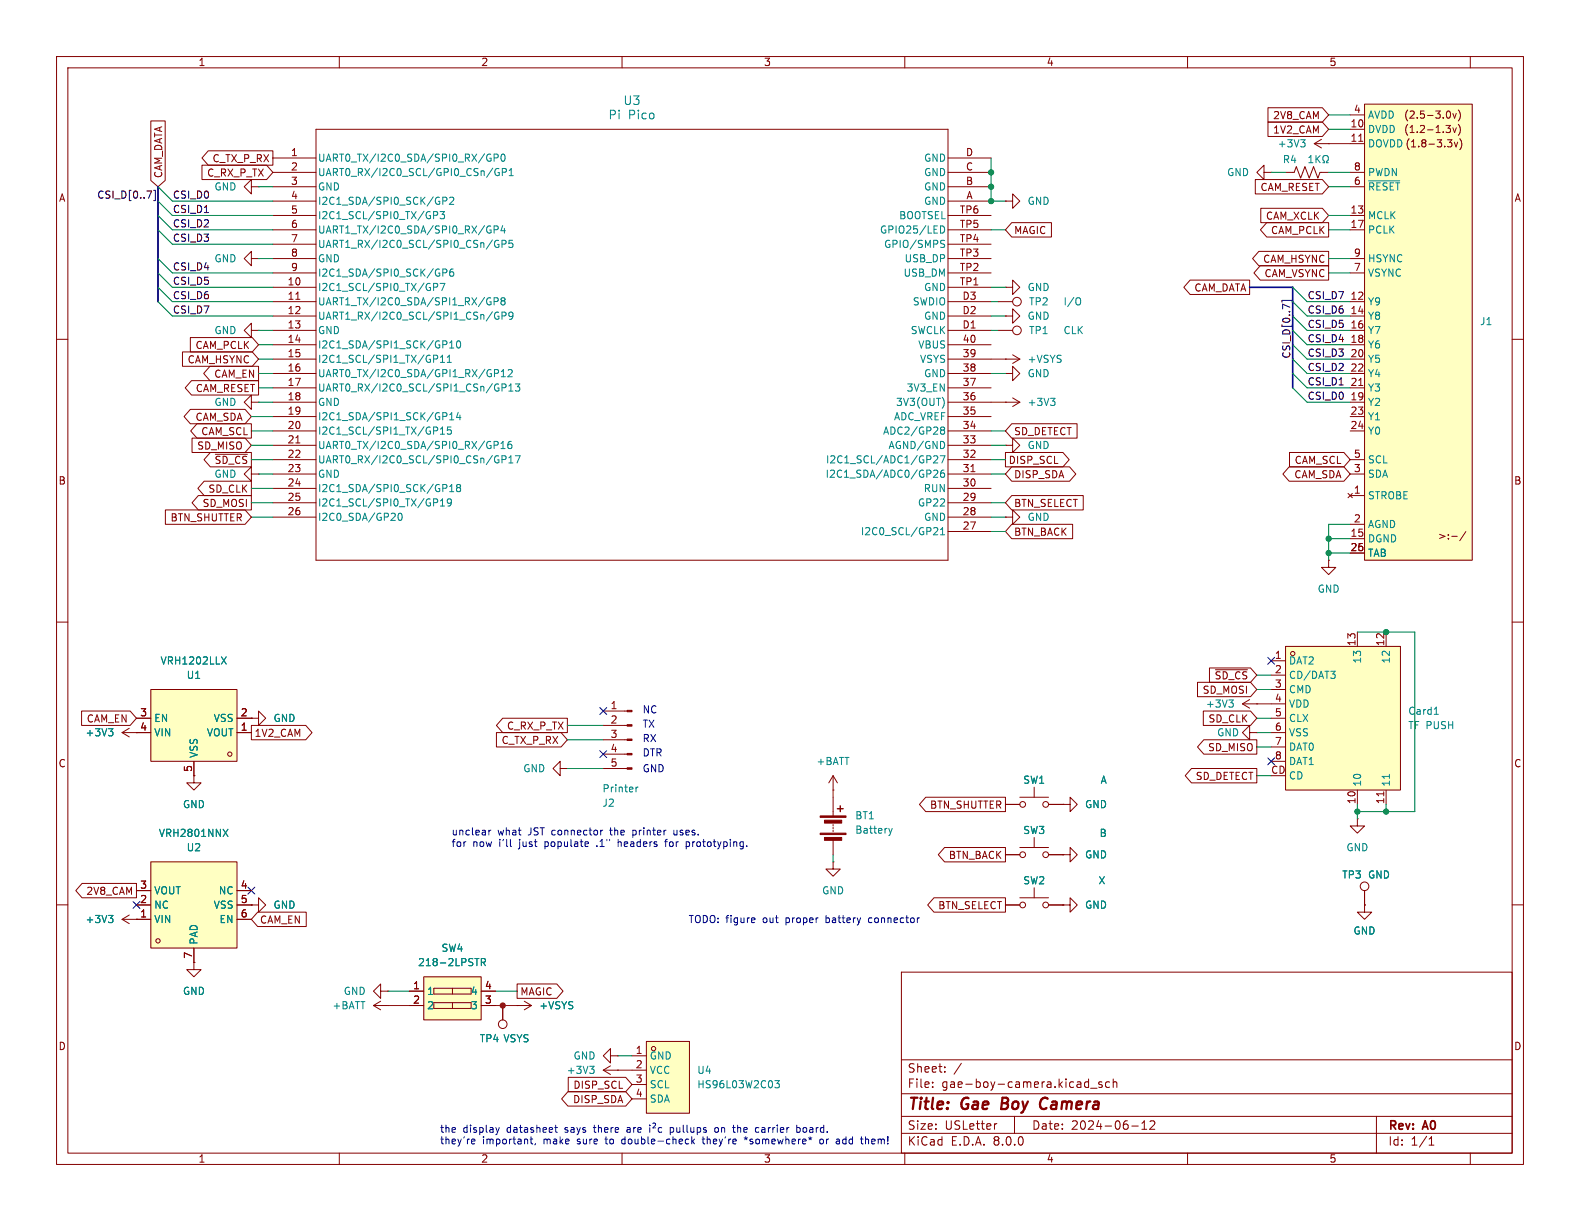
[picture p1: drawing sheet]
<svg xmlns="http://www.w3.org/2000/svg" width="279mm" height="216mm" viewBox="0 0 279 216" stroke-linecap="round" stroke-linejoin="round" font-family="sans-serif">
<defs><g id="words">
<g font-size="2.8" fill="#840000">
<text x="160.4" y="196.8">Title:</text>
<text x="170.1" y="196.8">Gae</text>
<text x="177.9" y="196.8">Boy</text>
<text x="185.6" y="196.8">Camera</text>
</g>
<g font-size="2.1" fill="#008484">
<text x="107.5" y="21.3">Pi</text>
<text x="110.2" y="18.8">U3</text>
<text x="111.1" y="21.3">Pico</text>
</g>
<g font-size="2.1" fill="#840000">
<text x="160.4" y="189.9">Sheet:</text>
<text x="160.4" y="192.6">File:</text>
<text x="166.5" y="192.6">gae-boy-camera.kicad_sch</text>
<text x="160.4" y="202.8">KiCad</text>
<text x="160.4" y="200">Size:</text>
<text x="167.1" y="200">USLetter</text>
<text x="168.1" y="202.8">E.D.A.</text>
<text x="175.7" y="202.8">8.0.0</text>
<text x="182.4" y="200">Date:</text>
<text x="189.4" y="200">2024-06-12</text>
<text x="245.4" y="200.2">Rev:</text>
<text x="245.4" y="202.8">Id:</text>
<text x="249.5" y="202.8">1/1</text>
<text x="251.8" y="200.2">A0</text>
</g>
<g font-size="1.8" fill="#840000">
<text x="35" y="11.9">1</text>
<text x="85" y="11.9">2</text>
<text x="135" y="11.9">3</text>
<text x="185" y="11.9">4</text>
<text x="235" y="11.9">5</text>
<text x="225" y="23.8">1V2_CAM</text>
<text x="225" y="21.3">2V8_CAM</text>
<text x="238.7" y="22.6">10</text>
<text x="239.3" y="20.1">4</text>
<text x="248.2" y="23.7">(1.2-1.3v)</text>
<text x="248.2" y="21.2">(2.5-3.0v)</text>
<text x="37.5" y="28.9">C_TX_P_RX</text>
<text x="51.4" y="27.7">1</text>
<text x="170.7" y="27.7">D</text>
<text x="238.7" y="25.1">11</text>
<text x="10.3" y="35.9">A</text>
<text x="28.9" y="31.6" transform="rotate(-90 28.9 31.6)">CAM_DATA</text>
<text x="36.5" y="31.4">C_RX_P_TX</text>
<text x="51.4" y="30.2">2</text>
<text x="51.4" y="32.8">3</text>
<text x="51.4" y="35.3">4</text>
<text x="170.7" y="32.8">B</text>
<text x="170.7" y="30.2">C</text>
<text x="170.8" y="35.3">A</text>
<text x="222.8" y="34">CAM_RESET</text>
<text x="239.3" y="32.8">6</text>
<text x="239.3" y="30.2">8</text>
<text x="267.7" y="35.9">A</text>
<text x="51.4" y="37.8">5</text>
<text x="51.4" y="40.4">6</text>
<text x="169.6" y="40.4">TP5</text>
<text x="169.6" y="37.8">TP6</text>
<text x="179.2" y="41.6">MAGIC</text>
<text x="223.8" y="39.1">CAM_XCLK</text>
<text x="224.7" y="41.6">CAM_PCLK</text>
<text x="238.7" y="37.8">13</text>
<text x="238.7" y="40.4">17</text>
<text x="51.4" y="42.9">7</text>
<text x="51.4" y="45.5">8</text>
<text x="169.6" y="45.5">TP3</text>
<text x="169.6" y="42.9">TP4</text>
<text x="223.3" y="46.7">CAM_HSYNC</text>
<text x="239.3" y="45.5">9</text>
<text x="50.8" y="50.5">10</text>
<text x="50.8" y="53.1">11</text>
<text x="51.4" y="48">9</text>
<text x="169.6" y="50.5">TP1</text>
<text x="169.6" y="48">TP2</text>
<text x="170.1" y="53.1">D3</text>
<text x="211.1" y="51.8">CAM_DATA</text>
<text x="223.5" y="49.2">CAM_VSYNC</text>
<text x="238.7" y="53.1">12</text>
<text x="239.3" y="48">7</text>
<text x="50.8" y="55.6">12</text>
<text x="50.8" y="58.2">13</text>
<text x="170.1" y="58.2">D1</text>
<text x="170.1" y="55.6">D2</text>
<text x="238.7" y="55.6">14</text>
<text x="238.7" y="58.2">16</text>
<text x="33.1" y="64.5">CAM_HSYNC</text>
<text x="34.5" y="61.9">CAM_PCLK</text>
<text x="50.8" y="60.7">14</text>
<text x="50.8" y="63.2">15</text>
<text x="50.8" y="65.8">16</text>
<text x="170.1" y="65.8">38</text>
<text x="170.1" y="63.2">39</text>
<text x="170.1" y="60.7">40</text>
<text x="238.7" y="60.7">18</text>
<text x="238.7" y="63.2">20</text>
<text x="238.7" y="65.8">22</text>
<text x="34.5" y="69.5">CAM_RESET</text>
<text x="37.8" y="67">CAM_EN</text>
<text x="50.8" y="68.3">17</text>
<text x="50.8" y="70.9">18</text>
<text x="170.1" y="70.9">36</text>
<text x="170.1" y="68.3">37</text>
<text x="238.7" y="70.9">19</text>
<text x="238.7" y="68.3">21</text>
<text x="34.5" y="74.6">CAM_SDA</text>
<text x="35.5" y="77.2">CAM_SCL</text>
<text x="50.8" y="73.4">19</text>
<text x="50.8" y="75.9">20</text>
<text x="170.1" y="75.9">34</text>
<text x="170.1" y="73.4">35</text>
<text x="179.2" y="77.2">SD_DETECT</text>
<text x="238.7" y="73.4">23</text>
<text x="238.7" y="75.9">24</text>
<text x="34.8" y="79.7">SD_MISO</text>
<text x="37.8" y="82.2">~{SD_CS}</text>
<text x="50.8" y="78.5">21</text>
<text x="50.8" y="81">22</text>
<text x="50.8" y="83.6">23</text>
<text x="170.1" y="83.6">31</text>
<text x="170.1" y="81">32</text>
<text x="170.1" y="78.5">33</text>
<text x="178.3" y="82.2">DISP_SCL</text>
<text x="228.8" y="82.2">CAM_SCL</text>
<text x="239.3" y="83.6">3</text>
<text x="239.3" y="81">5</text>
<text x="10.3" y="85.9">B</text>
<text x="35.7" y="89.9">SD_MOSI</text>
<text x="36.8" y="87.3">SD_CLK</text>
<text x="50.8" y="86.1">24</text>
<text x="50.8" y="88.6">25</text>
<text x="170.1" y="88.6">29</text>
<text x="170.1" y="86.1">30</text>
<text x="179.2" y="84.8">DISP_SDA</text>
<text x="179.2" y="89.9">BTN_SELECT</text>
<text x="228.8" y="84.8">CAM_SDA</text>
<text x="239.3" y="87.4">1</text>
<text x="267.7" y="85.9">B</text>
<text x="30.1" y="92.4">BTN_SHUTTER</text>
<text x="50.8" y="91.2">26</text>
<text x="170.1" y="93.7">27</text>
<text x="170.1" y="91.2">28</text>
<text x="179.2" y="94.9">BTN_BACK</text>
<text x="238.7" y="95">15</text>
<text x="239.3" y="92.5">2</text>
<text x="254.1" y="95.6">&gt;:-/</text>
<text x="238.7" y="97.5">25</text>
<text x="239.7" y="97.5">6</text>
<text x="225.4" y="116.6">1</text>
<text x="225.4" y="119.1">2</text>
<text x="239.8" y="114.3" transform="rotate(-90 239.8 114.3)">13</text>
<text x="244.9" y="114.3" transform="rotate(-90 244.9 114.3)">12</text>
<text x="107.9" y="125.5">1</text>
<text x="212.6" y="122.9">SD_MOSI</text>
<text x="214.7" y="120.3">~{SD_CS}</text>
<text x="225.4" y="121.7">3</text>
<text x="225.4" y="124.2">4</text>
<text x="15.2" y="128">CAM_EN</text>
<text x="24.7" y="126.7">3</text>
<text x="24.7" y="129.3">4</text>
<text x="42.5" y="129.3">1</text>
<text x="42.5" y="126.7">2</text>
<text x="44.9" y="130.5">1V2_CAM</text>
<text x="88.6" y="131.8">C_TX_P_RX</text>
<text x="89.6" y="129.2">C_RX_P_TX</text>
<text x="107.9" y="128">2</text>
<text x="107.9" y="130.6">3</text>
<text x="213.6" y="128">SD_CLK</text>
<text x="225.4" y="126.7">5</text>
<text x="225.4" y="129.3">6</text>
<text x="225.4" y="131.8">7</text>
<text x="10.3" y="135.9">C</text>
<text x="34" y="136.6" transform="rotate(-90 34 136.6)">5</text>
<text x="107.9" y="133.1">4</text>
<text x="107.9" y="135.6">5</text>
<text x="213.5" y="133">SD_MISO</text>
<text x="224.7" y="136.9">CD</text>
<text x="225.4" y="134.4">8</text>
<text x="267.7" y="135.9">C</text>
<text x="164.4" y="143.2">BTN_SHUTTER</text>
<text x="211.4" y="138.1">SD_DETECT</text>
<text x="239.8" y="142.3" transform="rotate(-90 239.8 142.3)">10</text>
<text x="244.9" y="142.3" transform="rotate(-90 244.9 142.3)">11</text>
<text x="167.7" y="152.1">BTN_BACK</text>
<text x="15.2" y="158.4">2V8_CAM</text>
<text x="24.7" y="159.8">2</text>
<text x="24.7" y="157.2">3</text>
<text x="42.5" y="157.2">4</text>
<text x="42.5" y="159.8">5</text>
<text x="165.8" y="161">BTN_SELECT</text>
<text x="24.7" y="162.3">1</text>
<text x="42.5" y="162.3">6</text>
<text x="45.9" y="163.5">CAM_EN</text>
<text x="34" y="169.6" transform="rotate(-90 34 169.6)">7</text>
<text x="73" y="175">1</text>
<text x="73" y="177.5">2</text>
<text x="85.7" y="177.5">3</text>
<text x="85.7" y="175">4</text>
<text x="91.9" y="176.2">MAGIC</text>
<text x="10.3" y="185.9">D</text>
<text x="267.7" y="185.9">D</text>
<text x="112.3" y="186.4">1</text>
<text x="112.3" y="189">2</text>
<text x="112.3" y="191.5">3</text>
<text x="101.2" y="195.3">DISP_SDA</text>
<text x="101.3" y="192.7">DISP_SCL</text>
<text x="112.3" y="194.1">4</text>
<text x="35" y="205.8">1</text>
<text x="85" y="205.8">2</text>
<text x="135" y="205.8">3</text>
<text x="185" y="205.8">4</text>
<text x="235" y="205.8">5</text>
</g>
<g font-size="1.8" fill="#008484">
<text x="241.8" y="23.7">DVDD</text>
<text x="241.8" y="21.2">AVDD</text>
<text x="56.1" y="28.8">UART0_TX/I2C0_SDA/SPI0_RX/GP0</text>
<text x="163.3" y="28.8">GND</text>
<text x="225.8" y="26.3">+3V3</text>
<text x="226.8" y="29.1">R4</text>
<text x="241.8" y="26.3">DOVDD(1.8-3.3v)</text>
<text x="37.8" y="33.9">GND</text>
<text x="56.1" y="31.3">UART0_RX/I2C0_SCL/GPI0_CSn/GP1</text>
<text x="56.1" y="33.9">GND</text>
<text x="163.3" y="33.9">GND</text>
<text x="163.3" y="31.3">GND</text>
<text x="216.9" y="31.3">GND</text>
<text x="241.8" y="33.9">~{RESET}</text>
<text x="241.8" y="31.3">PWDN</text>
<text x="56.1" y="36.4">I2C1_SDA/SPI0_SCK/GP2</text>
<text x="56.1" y="39">I2C1_SCL/SPI0_TX/GP3</text>
<text x="56.1" y="41.5">UART1_TX/I2C0_SDA/SPI0_RX/GP4</text>
<text x="155.5" y="41.5">GPIO25/LED</text>
<text x="158.9" y="39">BOOTSEL</text>
<text x="163.3" y="36.4">GND</text>
<text x="181.6" y="36.4">GND</text>
<text x="241.8" y="39">MCLK</text>
<text x="241.8" y="41.5">PCLK</text>
<text x="37.8" y="46.6">GND</text>
<text x="56.1" y="44">UART1_RX/I2C0_SCL/SPI0_CSn/GP5</text>
<text x="56.1" y="46.6">GND</text>
<text x="156.2" y="44">GPIO/SMPS</text>
<text x="159.9" y="46.6">USB_DP</text>
<text x="241.8" y="46.6">HSYNC</text>
<text x="56.1" y="51.7">I2C1_SCL/SPI0_TX/GP7</text>
<text x="56.1" y="49.1">I2C1_SDA/SPI0_SCK/GP6</text>
<text x="159.7" y="49.1">USB_DM</text>
<text x="163.3" y="51.7">GND</text>
<text x="181.6" y="51.7">GND</text>
<text x="241.8" y="49.1">VSYNC</text>
<text x="37.8" y="59.3">GND</text>
<text x="56.1" y="54.2">UART1_TX/I2C0_SDA/SPI1_RX/GP8</text>
<text x="56.1" y="56.7">UART1_RX/I2C0_SCL/SPI1_CSn/GP9</text>
<text x="56.1" y="59.3">GND</text>
<text x="161" y="59.3">SWCLK</text>
<text x="161.3" y="54.2">SWDIO</text>
<text x="163.3" y="56.7">GND</text>
<text x="181.6" y="56.7">GND</text>
<text x="181.9" y="59.3">TP1</text>
<text x="181.9" y="54.2">TP2</text>
<text x="188" y="59.3">CLK</text>
<text x="188" y="54.2">I/O</text>
<text x="241.8" y="54.2">Y9</text>
<text x="241.8" y="56.7">Y8</text>
<text x="241.8" y="59.3">Y7</text>
<text x="261.6" y="57.7">J1</text>
<text x="56.1" y="61.8">I2C1_SDA/SPI1_SCK/GP10</text>
<text x="56.1" y="64.4">I2C1_SCL/SPI1_TX/GP11</text>
<text x="162.3" y="61.8">VBUS</text>
<text x="162.6" y="64.4">VSYS</text>
<text x="181.6" y="64.4">+VSYS</text>
<text x="241.8" y="61.8">Y6</text>
<text x="241.8" y="64.4">Y5</text>
<text x="37.8" y="72">GND</text>
<text x="56.1" y="66.9">UART0_TX/I2C0_SDA/GPI1_RX/GP12</text>
<text x="56.1" y="69.4">UART0_RX/I2C0_SCL/SPI1_CSn/GP13</text>
<text x="56.1" y="72">GND</text>
<text x="158.4" y="72">3V3(OUT)</text>
<text x="160.2" y="69.4">3V3_EN</text>
<text x="163.3" y="66.9">GND</text>
<text x="181.6" y="66.9">GND</text>
<text x="181.6" y="72">+3V3</text>
<text x="241.8" y="72">Y2</text>
<text x="241.8" y="69.4">Y3</text>
<text x="241.8" y="66.9">Y4</text>
<text x="56.1" y="74.5">I2C1_SDA/SPI1_SCK/GP14</text>
<text x="56.1" y="77.1">I2C1_SCL/SPI1_TX/GP15</text>
<text x="156.1" y="77.1">ADC2/GP28</text>
<text x="158" y="74.5">ADC_VREF</text>
<text x="241.8" y="74.5">Y1</text>
<text x="241.8" y="77.1">Y0</text>
<text x="56.1" y="79.6">UART0_TX/I2C0_SDA/SPI0_RX/GP16</text>
<text x="56.1" y="82.1">UART0_RX/I2C0_SCL/SPI0_CSn/GP17</text>
<text x="146" y="82.1">I2C1_SCL/ADC1/GP27</text>
<text x="157" y="79.6">AGND/GND</text>
<text x="181.6" y="79.6">GND</text>
<text x="241.8" y="82.1">SCL</text>
<text x="37.8" y="84.7">GND</text>
<text x="56.1" y="84.7">GND</text>
<text x="56.1" y="87.2">I2C1_SDA/SPI0_SCK/GP18</text>
<text x="56.1" y="89.8">I2C1_SCL/SPI0_TX/GP19</text>
<text x="145.9" y="84.7">I2C1_SDA/ADC0/GP26</text>
<text x="162.2" y="89.8">GP22</text>
<text x="163.3" y="87.2">RUN</text>
<text x="241.8" y="88.5">STROBE</text>
<text x="241.8" y="84.7">SDA</text>
<text x="56.1" y="92.3">I2C0_SDA/GP20</text>
<text x="152.1" y="94.8">I2C0_SCL/GP21</text>
<text x="163.3" y="92.3">GND</text>
<text x="181.6" y="92.3">GND</text>
<text x="241.8" y="93.6">AGND</text>
<text x="241.8" y="96.1">DGND</text>
<text x="241.8" y="98.7">TAB</text>
<text x="232.9" y="105">GND</text>
<text x="28.3" y="117.7">VRH1202LLX</text>
<text x="227.8" y="117.7">DAT2</text>
<text x="240.9" y="117.4" transform="rotate(-90 240.9 117.4)">13</text>
<text x="246" y="117.4" transform="rotate(-90 246 117.4)">12</text>
<text x="32.9" y="120.2">U1</text>
<text x="213.1" y="125.3">+3V3</text>
<text x="227.8" y="120.2">CD/DAT3</text>
<text x="227.8" y="122.8">CMD</text>
<text x="227.8" y="125.3">VDD</text>
<text x="15" y="130.4">+3V3</text>
<text x="27.2" y="127.9">EN</text>
<text x="27.2" y="130.4">VIN</text>
<text x="36.5" y="130.4">VOUT</text>
<text x="37.7" y="127.9">VSS</text>
<text x="48.3" y="127.9">GND</text>
<text x="215.1" y="130.4">GND</text>
<text x="227.8" y="127.9">CLX</text>
<text x="227.8" y="130.4">VSS</text>
<text x="248.9" y="126.6">Card1</text>
<text x="248.9" y="129.1">TF PUSH</text>
<text x="35.2" y="134.1" transform="rotate(-90 35.2 134.1)">VSS</text>
<text x="92.4" y="136.8">GND</text>
<text x="144.3" y="135.5">+BATT</text>
<text x="227.8" y="132.9">DAT0</text>
<text x="227.8" y="135.5">DAT1</text>
<text x="32.3" y="143.1">GND</text>
<text x="106.4" y="142.8">J2</text>
<text x="106.4" y="140.3">Printer</text>
<text x="180.8" y="138.8">SW1</text>
<text x="191.8" y="143.1">GND</text>
<text x="194.5" y="138.8">A</text>
<text x="227.8" y="138">CD</text>
<text x="240.9" y="139.2" transform="rotate(-90 240.9 139.2)">10</text>
<text x="246" y="139.2" transform="rotate(-90 246 139.2)">11</text>
<text x="28" y="148.2">VRH2801NNX</text>
<text x="151.1" y="145.1">BT1</text>
<text x="151.1" y="147.6">Battery</text>
<text x="180.8" y="147.7">SW3</text>
<text x="194.4" y="148.2">B</text>
<text x="32.9" y="150.7">U2</text>
<text x="191.8" y="152">GND</text>
<text x="237.2" y="155.5">TP3</text>
<text x="238" y="150.7">GND</text>
<text x="241.8" y="155.5">GND</text>
<text x="27.2" y="160.9">NC</text>
<text x="27.2" y="158.3">VOUT</text>
<text x="37.7" y="160.9">VSS</text>
<text x="38.6" y="158.3">NC</text>
<text x="48.3" y="160.9">GND</text>
<text x="145.3" y="158.3">GND</text>
<text x="180.8" y="156.6">SW2</text>
<text x="191.8" y="160.9">GND</text>
<text x="194.2" y="156.6">X</text>
<text x="15" y="163.4">+3V3</text>
<text x="27.2" y="163.4">VIN</text>
<text x="35.2" y="167.1" transform="rotate(-90 35.2 167.1)">PAD</text>
<text x="38.7" y="163.4">EN</text>
<text x="239.2" y="165.5">GND</text>
<text x="73.8" y="171">218-2LPSTR</text>
<text x="78" y="168.5">SW4</text>
<text x="32.3" y="176.1">GND</text>
<text x="58.7" y="178.7">+BATT</text>
<text x="60.7" y="176.1">GND</text>
<text x="75.4" y="176.1">1</text>
<text x="75.4" y="178.7">2</text>
<text x="83.2" y="178.7">3</text>
<text x="83.2" y="176.1">4</text>
<text x="95.3" y="178.7">+VSYS</text>
<text x="84.7" y="184.5">TP4 VSYS</text>
<text x="100.1" y="190.1">+3V3</text>
<text x="101.3" y="187.6">GND</text>
<text x="114.8" y="187.6">GND</text>
<text x="114.8" y="190.1">VCC</text>
<text x="123.2" y="190.1">U4</text>
<text x="114.8" y="192.6">SCL</text>
<text x="114.8" y="195.2">SDA</text>
<text x="123.2" y="192.6">HS96L03W2C03</text>
</g>
<g font-size="1.8">
<text x="17.1" y="35.2">CSI_D[0..7]</text>
<text x="30.5" y="35.2">CSI_D0</text>
<text x="30.5" y="40.3">CSI_D2</text>
<text x="30.5" y="37.8">CSI_D1</text>
<text x="30.5" y="47.9">CSI_D4</text>
<text x="30.5" y="42.8">CSI_D3</text>
<text x="30.5" y="50.5">CSI_D5</text>
<text x="30.5" y="53">CSI_D6</text>
<text x="231.1" y="53">CSI_D7</text>
<text x="30.5" y="55.5">CSI_D7</text>
<text x="231.1" y="58.1">CSI_D5</text>
<text x="231.1" y="55.5">CSI_D6</text>
<text x="231.1" y="60.6">CSI_D4</text>
<text x="231.1" y="65.7">CSI_D2</text>
<text x="231.1" y="63.2">CSI_D3</text>
<text x="231.1" y="68.2">CSI_D1</text>
<text x="231.1" y="70.8">CSI_D0</text>
</g>
<text font-size="1.8" fill="#000084" x="228.3" y="63.5" transform="rotate(-90 228.3 63.5)">CSI_D[0..7]</text>
<g font-size="1.8" fill="#0000c2">
<text x="113.5" y="131.4">RX</text>
<text x="113.5" y="126.3">NC</text>
<text x="113.5" y="128.9">TX</text>
<text x="113.5" y="136.8">GND</text>
<text x="113.5" y="134">DTR</text>
<text x="79.8" y="147.9">unclear</text>
<text x="79.8" y="150">for</text>
<text x="83.6" y="150">now</text>
<text x="88" y="147.9">what</text>
<text x="88.4" y="150">i'll</text>
<text x="92.1" y="150">just</text>
<text x="93.5" y="147.9">JST connector</text>
<text x="96.8" y="150">populate</text>
<text x="106.2" y="150">.1&quot;</text>
<text x="108.4" y="147.9">the</text>
<text x="110.1" y="150">headers</text>
<text x="112.5" y="147.9">printer</text>
<text x="118.7" y="150">for</text>
<text x="120" y="147.9">uses.</text>
<text x="122.6" y="150">prototyping.</text>
<text x="121.7" y="163.4">TODO: figure</text>
<text x="135" y="163.4">out</text>
<text x="139.2" y="163.4">proper</text>
<text x="146.5" y="163.4">battery</text>
<text x="154.3" y="163.4">connector</text>
<text x="77.7" y="200.5">the</text>
<text x="77.7" y="202.5">they're</text>
<text x="81.9" y="200.5">display</text>
<text x="85.3" y="202.5">important,</text>
<text x="89.7" y="200.5">datasheet</text>
<text x="96.2" y="202.5">make</text>
<text x="100.2" y="200.5">says</text>
<text x="102.3" y="202.5">sure</text>
<text x="105.5" y="200.5">there</text>
<text x="107.6" y="202.5">to</text>
<text x="110.6" y="202.5">double-check</text>
<text x="111.5" y="200.5">are</text>
<text x="119.5" y="200.5">pullups</text>
<text x="125.1" y="202.5">they're</text>
<text x="127.7" y="200.5">on</text>
<text x="131.1" y="200.5">the</text>
<text x="132.7" y="202.5">*somewhere*</text>
<text x="135.3" y="200.5">carrier</text>
<text x="142.7" y="200.5">board.</text>
<text x="146.2" y="202.5">or</text>
<text x="149.3" y="202.5">add</text>
<text x="154" y="202.5">them!</text>
</g>
</g></defs>
<g fill="none" stroke="#840000" stroke-width=".18">
<path d="M10 10h259.4v195.9h-259.4zM12 12h255.4v191.9h-255.4zM60 10v2M110 10v2M160 10v2M210 10v2M260 10v2M44.4 33v-1.2l-1.2 1.2 1.2 1.3v-1.3h1.3M45.7 33h.1M10 60h2M44.4 45.7v-1.2l-1.2 1.2 1.2 1.3v-1.3h1.3M45.7 45.7h.1"/>
<path d="M267.4 60h2M10 110h2M267.4 110h2M10 160h2M267.4 160h2M159.4 171.9h108v32h-108zM159.4 197.4h108M159.4 193.4h108M159.4 187.4h108M164.9 192.1v.2M164.9 191.4v.1M167.1 189.4v.2"/>
<path d="M167.1 188.7v.1M170 188l-1.3 1.9M176.3 198.7l-.3 .1M179.4 197.4v3M192.1 191.3l.4 .1M192.5 190.8v1.5M192.5 192.2l-.4 .1M192.9 192.4h1.1M194.9 191.4l-.4-.1-.2 .2 .1 .2 .5 .2v.3h-.6M196.2 191.4l-.4-.1-.3 .3v.4l.1 .2h.6M196.9 191.4l.2-.1 .3 .1 .1 .9M196.9 190.8v1.5"/>
<path d="M200.1 199.1h1.2M201.9 199.7h.9M201.9 198.6l.5-.4v1.5M203.4 198.3l.5-.1 .2 .1 .1 .3-.9 1.1h.9M243.4 197.4v6.5M60 203.9v2M110 203.9v2M159.4 200.4h108M160 203.9v2M210 203.9v2M252.7 202.5h.9M252.7 201.4l.4-.4v1.5"/>
<path d="M260 203.9v2"/>
</g>
<path d="M177.3 194.1l-.3 2h.8M184.2 196l.3 .1 .4-.1M184.9 194.1l-.5 .1-.2 .2" fill="none" stroke="#840000" stroke-width=".4"/>
<path d="M241.3 18.4h19v80.7h-19z" fill="#ffffc2"/>
<g fill="none" stroke="#840000" stroke-width=".18">
<path d="M241.3 18.4h19v80.7h-19zM256.2 19.6a.79 .79 0 0 1 0 1.3M257.9 19.4a1.46 1.46 0 0 1 0 2M238.8 22.9h2.5M238.8 25.4h2.5M238.8 38.1h2.5M238.8 20.3h2.5M238.8 33h2.5M238.8 30.5h2.5M240.3 25h.7M255.7 22.2h.8l-.4 .5 .3 .1 .1 .4-.2 .2h-.4M256 24.7h.7l-.4 .5 .4 .1v.4l-.2 .3h-.4"/>
<path d="M256.9 22.6l.3 .8 .3-.8M256.9 20.1l.3 .8 .3-.8M257.2 25.1l.3 .9 .3-.9M257.9 22a1.46 1.46 0 0 1 0 1.9M258.1 24.5a1.46 1.46 0 0 1 0 2M238.8 53.3h2.5M238.8 55.9h2.5M238.8 58.4h2.5M238.8 40.6h2.5M238.8 48.3h2.5M238.8 45.7h2.5M238.8 61h2.5"/>
<path d="M238.8 71.1h2.5M238.8 63.5h2.5M238.8 68.6h2.5M238.8 66h2.5M238.8 73.7h2.5M238.8 76.2h2.5M240.3 68.2h.7M238.4 87.2l.7 .8M238.8 87.6h2.5M238.8 95.3h2.5M238.8 92.7h2.5M238.8 97.8h2.5"/>
<path d="M238.8 83.8h2.5M238.8 81.3h2.5M239.1 87.2l-.7 .8M256.7 94.8h1M259.2 94l-1.1 1.6M21.6 129.5h2.5M21.6 129.5l1.3 .8M22.9 128.8l-1.3 .7"/>
</g>
<path d="M242 32h5.5M19.2 128.8h.8l-.5 .5M19.7 129.3l.3 .3v.3l-.3 .2" fill="none" stroke="#008484" stroke-width=".18"/>
<path d="M26.7 121.9h15.2v12.7h-15.2z" fill="#ffffc2"/>
<g fill="none" stroke="#840000" stroke-width=".18">
<path d="M24.1 129.5h2.6M24.1 127h2.6M26.7 121.9h15.2v12.7h-15.2zM34.3 137.2v1.2h-1.3l1.3 1.3 1.3-1.3h-1.3M34.3 137.2h.1M34.3 134.6v2.6M41.9 129.5h2.5M41.9 127h2.5M44.4 127h1.3v1.3l1.3-1.3-1.3-1.3v1.3M44.4 127h.1"/>
<circle cx="40.6" cy="133.4" r=".38"/>
</g>
<path d="M39.2 116.1l.8 1.3M40 116.1l-.8 1.3" fill="none" stroke="#008484" stroke-width=".18"/>
<path d="M26.7 152.4h15.2v15.2h-15.2z" fill="#ffffc2"/>
<g fill="none" stroke="#840000" stroke-width=".18">
<path d="M48.3 30.5h7.6M48.3 27.9h7.6M48.3 33h7.6M48.3 35.6h7.6M48.3 38.1h7.6M55.9 22.9h111.7v76.2h-111.7zM167.6 30.5h7.7M167.6 27.9h7.7M167.6 33h7.7M167.6 35.6h7.7M167.6 38.1h7.7M227.3 30.5h1.6l.3-1 .8 2 .8-2 .7 2 .8-2 .7 2 .4-1h1.5"/>
<path d="M232.4 25.4l1.3 .8M232.4 25.4h2.5M233.7 24.6l-1.3 .8M234.9 25.4h.1M44.4 58.4v-1.2l-1.2 1.2 1.2 1.3v-1.3h1.3M45.7 58.4h.1M48.3 50.8h7.6M48.3 53.3h7.6M48.3 55.9h7.6M48.3 58.4h7.6M48.3 40.6h7.6M48.3 43.2h7.6"/>
<path d="M48.3 45.7h7.6M48.3 48.3h7.6M52.3 52.9h.7M167.6 50.8h7.7M167.6 53.3h7.7M167.6 55.9h7.7M167.6 58.4h7.7M167.6 40.6h7.7M167.6 43.2h7.7M167.6 45.7h7.7M167.6 48.3h7.7M44.4 71.1v-1.2l-1.2 1.2 1.2 1.3v-1.3h1.3"/>
<path d="M45.7 71.1h.1M48.3 61h7.6M48.3 63.5h7.6M48.3 66h7.6M48.3 68.6h7.6M48.3 71.1h7.6M48.3 73.7h7.6M48.3 76.2h7.6M48.3 78.7h7.6M52.3 78.3h.7M167.6 61h7.7M167.6 63.5h7.7"/>
<path d="M167.6 66h7.7M167.6 68.6h7.7M167.6 71.1h7.7M167.6 73.7h7.7M167.6 76.2h7.7M167.6 78.7h7.7M44.4 83.8v-1.2l-1.2 1.2 1.2 1.3v-1.3h1.3M45.7 83.8h.1M48.3 81.3h7.6M48.3 83.8h7.6M48.3 86.4h7.6M48.3 88.9h7.6"/>
<path d="M48.3 91.4h7.6M167.6 81.3h7.7M167.6 83.8h7.7M167.6 86.4h7.7M167.6 88.9h7.7M167.6 91.4h7.7M167.6 94h7.7M171.7 83.4h.7M177.8 91.4h1.3v-1.2l1.2 1.2-1.2 1.3v-1.3M177.8 91.4h.1M234.9 99.1v1.2h1.3l-1.3 1.3-1.2-1.3h1.2M234.9 99.1h.1"/>
<path d="M147.3 139.7h.1M147.3 137.2v2.5M147.3 137.2l-.7 1.2M147.3 137.2l.8 1.2M219.7 124.5l1.3 .7M219.7 124.5h2.5M221 129.5v1.3l-1.3-1.3 1.3-1.2v1.2h1.2M221 123.7l-1.3 .8M222.2 124.5h.1M222.2 129.5h.1M24.1 157.5h2.6M26.7 152.4h15.2v15.2h-15.2z"/>
<path d="M41.9 157.5h2.5M147.3 152.4v1.3h-1.3l1.3 1.2 1.3-1.2h-1.3M147.3 152.4h.1M147.3 141v3.3M147.3 145.8v.3M147.3 146.3v.3M147.3 146.8v.3M147.3 148.6v2.5M21.6 162.6h5.1M21.6 162.6l1.3 .7M22.9 161.8l-1.3 .8M24.1 162.6h.1"/>
<path d="M24.1 160h2.6M34.3 170.2v1.3h-1.3l1.3 1.2 1.3-1.2h-1.3M34.3 170.2h.1M34.3 167.6v2.6M41.9 162.6h2.5M41.9 160h2.5M44.4 160h1.3v1.3l1.3-1.3-1.3-1.2v1.2M44.4 160h.1"/>
<circle cx="27.9" cy="166.4" r=".38"/>
</g>
<g fill="none" stroke="#008484" stroke-width=".18">
<path d="M76.7 38.1l.6-.1 .1-.2-.1-.3-.6-.1v1.3M77.8 37.4h.8l-.4 .5 .3 .1v.6l-.1 .1-.6-.1M78.3 35.5h.6l.1-.2v-.3l-.7-.1v1.2M79.5 35l.5-.1 .2 .3-.7 .9h.7M86.3 27.3h.5M86.6 28h.2v.4l-.2 .1h-.3M87.4 27.9h.6l.1-.2-.1-.3-.6-.2v1.3M88.2 29.9a.59 .59 0 0 0-.7 .5 .59 .59 0 0 0 .7 .6l.1-.5h-.3M88.7 27.4l.2-.2a.68 .68 0 0 1 .4 .7 .68 .68 0 0 1-.4 .6l-.2-.1-.1-.4zM88.8 30.5l.6-.1 .2-.2-.1-.3-.7-.1v1.3M88.9 39.9l-.3 .9h.8M90 31.1h.8"/>
<path d="M90 30.2l.4-.4v1.3M166.3 39.9a.64 .64 0 0 1 .8 .7 .64 .64 0 0 1-.8 .6M230 24.7h.8l-.4 .5M230.5 25.2l.3 .2v.3l-.3 .3M231.4 28.8h.8M231.4 27.9l.4-.4v1.3M232.7 27.5v1.3M232.9 28l.5 .8M233.4 27.5l-.7 .7M233.9 28.8h.3v-.3a.54 .54 0 0 1-.2-.7 .54 .54 0 0 1 .7-.2 .58 .58 0 0 1-.1 .9v.3h.3M76.7 50.8l.6-.1 .1-.2-.1-.3-.6-.1v1.3M77.8 50.1h.9l-.6 1.3"/>
<path d="M78.3 48.2h.6l.1-.2v-.3l-.7-.1v1.2M80.1 47.6h-.3a.86 .86 0 0 0 0 1.2l.4-.1v-.4l-.2-.2h-.4l-.1 .2M86.3 52.7h.5M86.3 40h.5M86.6 40.7h.2v.4l-.2 .1h-.3M86.6 53.4h.2v.4l-.2 .1h-.3M87.4 40.6h.6l.1-.2-.1-.3-.6-.2v1.3M87.4 53.3h.6l.1-.2-.1-.3-.6-.2v1.3M88.2 55.3a.59 .59 0 0 0-.8 .5 .59 .59 0 0 0 .8 .6v-.5h-.2M88.2 42.6a.59 .59 0 0 0-.8 .5 .59 .59 0 0 0 .8 .6v-.5h-.2M88.8 55.9l.6-.1 .1-.2-.1-.3-.6-.1v1.3M88.8 43.2l.6-.1 .1-.2-.1-.3-.6-.1v1.3"/>
<path d="M88.8 53.2l-.2-.2 .2-.4h.3l.2 .3-.2 .3M88.8 53.2l-.2 .2v.4l.2 .1h.4l.1-.2v-.3l-.2-.2M88.8 53.2h.3M89.2 40.4v.8M90.6 42.5h-.6v.6l.2-.1h.4l.1 .2-.1 .4-.1 .2-.5-.2M90.7 55.7l-.2 .3-.4-.1-.1-.2 .1-.4 .4-.1 .1 .1a.84 .84 0 0 1-.3 1.2h-.2M166.6 43.1l.3 .1 .1 .3-.2 .3h-.3M166.6 42.5l.4 .1M76.7 62.8h.5l.2 .3-.1 .3-.6 .1M77.9 64.1h.7M77.9 63.2l.3-.4v1.3M77.9 75.9l.3-.4v1.3"/>
<path d="M77.9 76.8h.7M79 60.4v.4M79 73.1v.4M79.1 63.2l.4-.4v1.3M79.1 64.1h.7M79.5 61.5h.7M79.5 60.6l.4-.3v1.2M79.5 73.3l.4-.3v1.2M79.5 74.2h.7M79.8 75.5h-.6l-.1 .6 .2-.1 .4 .1 .1 .1v.5l-.2 .1-.5-.1M80.9 60.3h.1a.68 .68 0 0 1 .5 .6 .68 .68 0 0 1-.5 .6 .84 .84 0 0 1-.1-1.2zM81 72.9l-.3 .9h.8"/>
<path d="M81.3 73.4v.8M87.4 78.7h.6l.1-.2-.1-.3-.6-.2v1.3M87.4 65.3h.5l.3 .3-.2 .4h-.6M88.6 79.3h.7M88.6 78.4l.4-.4v1.3M88.6 66.6h.8M88.6 65.7l.4-.4v1.3M88.8 68.6l.6-.1 .1-.2-.1-.3-.6-.1v1.3M89.9 65.5l.4-.2 .3 .4-.8 .9h.8M90 69.2h.7M90 68.3l.3-.4v1.3M90.4 78l-.4 .1a.86 .86 0 0 0 0 1.2l.5-.1v-.4l-.2-.3-.4 .1-.1 .2"/>
<path d="M91.1 67.9h.8l-.4 .5 .4 .1v.5l-.2 .2-.6-.2M166.3 75.8l.3-.3 .3 .1 .1 .2-.2 .3M166.3 75.8l.3 .3M166.6 76.1h.2M166.6 76.1l-.3 .2M166.8 76.1l.2 .2-.1 .4-.3 .1-.3-.3M166.9 70.6l.1 .5-.1 .7M70.5 90.9l.2-.2a.68 .68 0 0 1 .4 .7 .68 .68 0 0 1-.4 .6l-.2-.1-.1-.4zM77.9 88.6l.3-.4v1.3M77.9 89.5h.7M79 85.8v.4M79.5 86l.4-.3v1.2"/>
<path d="M79.5 86.9h.7M79.8 88.8l-.2 .2-.4-.1-.1-.1 .1-.5 .4-.1 .2 .1a.84 .84 0 0 1-.3 1.2h-.3M81 86.2l-.3-.2 .3-.3h.2l.3 .2-.3 .3M81 86.2l-.3 .3 .1 .3 .2 .1h.3l.2-.2v-.2l-.3-.3M81 86.2h.2M88.8 81.3l.6-.1 .1-.2-.1-.3-.6-.1v1.3M90 81l.3-.4v1.3M90 81.9h.7M91.1 80.6h.9l-.6 1.3M165.1 80.7l.5-.1 .2 .4-.8 .9h.8M165.1 83.3l.5-.2 .2 .4-.8 .9h.8M165.3 93.3l.4 .1 .1 .3-.8 .9h.8"/>
<path d="M166.3 80.6h.8l-.5 1.3M166.3 94.6h.7M166.3 93.7l.4-.4v1.3M166.9 83.1l-.3 .1a.86 .86 0 0 0 0 1.2l.4-.1v-.4l-.2-.3-.4 .1-.1 .2M217.3 123.8h.8l-.4 .5M217.8 124.3l.3 .2v.3l-.3 .2M39.5 146.6l.8 1.3M40.3 146.6l-.8 1.3M157.2 146.5l.3 .8M157.5 147.3l-.2 .4M157.8 146.5l-.3 .8M19.2 161.9h.8l-.5 .5"/>
<path d="M19.7 162.4l.3 .2v.3l-.3 .2"/>
</g>
<g fill="#840000" stroke="#840000" stroke-width=".18">
<path d="M145 147.3h4.6v.3h-4.6z"/>
<path d="M145 144.3h4.6v.2h-4.6z"/>
<path d="M145.8 148.1h3v.5h-3z"/>
<path d="M145.8 145h3v.5h-3z"/>
</g>
<path d="M148.1 143h1M148.6 142.5v1" fill="none" stroke="#840000" stroke-width=".25"/>
<path d="M227.3 114.3h20.3v25.4h-20.3z" fill="#ffffc2"/>
<g fill="none" stroke="#840000" stroke-width=".18">
<path d="M224.8 116.8h2.5M224.8 119.4h2.5M227.3 114.3h20.3v25.4h-20.3zM240 111.8v2.5M245.1 111.8v2.5M182.9 139.2v1.8M224.8 121.9h2.5M224.8 124.5h2.5M224.8 127h2.5M224.8 129.5h2.5M224.8 132.1h2.5M224.8 134.6h2.5"/>
<path d="M240 139.7v2.5M245.1 139.7v2.5M177.8 142.2h2.5M177.8 151.1h2.5M180.3 141h5.1M180.3 149.9h5.1M180.3 158.8h5.1M182.9 148.1v1.8M182.9 157v1.8M185.4 142.2h2.6M185.4 151.1h2.6M188 151.1h1.2v1.3l1.3-1.3-1.3-1.2v1.2"/>
<path d="M188 151.1h.1M188 142.2h1.2v1.3l1.3-1.3-1.3-1.2v1.2M188 142.2h.1M244.7 140v.7M177.8 160h2.5M185.4 160h2.6M106.7 189.2l1.2 .8M106.7 189.2h2.5M107.9 188.5l-1.2 .7M109.2 189.2h.1"/>
<circle cx="228.6" cy="115.6" r=".38"/>
<circle cx="180.8" cy="142.2" r=".51"/>
<circle cx="180.8" cy="151.1" r=".51"/>
<circle cx="184.9" cy="142.2" r=".51"/>
<circle cx="184.9" cy="151.1" r=".51"/>
<circle cx="180.8" cy="160" r=".51"/>
<circle cx="184.9" cy="160" r=".51"/>
</g>
<path d="M235.3 118.7h.8l-.4 .5M235.9 119.2l.2 .2v.3l-.2 .3M245.7 136.9v.7M253.6 126.3h.8M104.3 188.5h.8l-.5 .5M104.8 189l.3 .3v.3l-.3 .2" fill="none" stroke="#008484" stroke-width=".18"/>
<path d="M114.3 184.2h7.6v12.7h-7.6z" fill="#ffffc2"/>
<g fill="none" stroke="#840000" stroke-width=".18">
<path d="M223.5 30.5v-1.3l-1.3 1.3 1.3 1.3v-1.3h1.3M224.8 30.5h.1M99.1 135.9v1.3l-1.3-1.3 1.3-1.3v1.3h1.2M100.3 135.9h.1M240 144.8v1.3h-1.2l1.2 1.2 1.3-1.2h-1.3M240 144.8h.1M241.3 157.5v2.5M188 160h1.2v1.3l1.3-1.3-1.3-1.2v1.2M188 160h.1M241.3 160v1.3h1.3l-1.3 1.3-1.3-1.3h1.3M241.3 160h.1M107.9 186.7v-1.3l-1.2 1.3 1.2 1.3v-1.3h1.3"/>
<path d="M109.2 186.7h.1M111.8 186.7h2.5M111.8 189.2h2.5M111.8 191.8h2.5M111.8 194.3h2.5M114.3 184.2h7.6v12.7h-7.6z"/>
<circle cx="241.3" cy="156.7" r=".76"/>
<circle cx="115.6" cy="185.4" r=".38"/>
</g>
<path d="M137 191.1h.8l-.4 .5 .4 .1v.5l-.2 .1-.6-.1" fill="none" stroke="#008484" stroke-width=".18"/>
<path d="M74.9 172.7h10.2v7.6h-10.2z" fill="#ffffc2"/>
<g fill="none" stroke="#840000" stroke-width=".18">
<path d="M224.2 19h9.6l1.1 1.3-1.1 1.3h-9.6zM26.7 21.4h2.5v10.5l-1.3 1.1-1.2-1.1zM35.7 29.2h11.4l1.2 1.3-1.2 1.3h-11.4zM36.8 26.7h11.5v2.5h-11.5l-1.1-1.3zM177.8 35.6h1.3v-1.3l1.2 1.3-1.2 1.2v-1.2M177.8 35.6h.1M178.9 39.4h7v2.5h-7l-1.1-1.3zM222 31.7h11.8l1.1 1.3-1.1 1.3h-11.8zM222.9 36.8h10.9l1.1 1.3-1.1 1.3h-10.9zM224 39.4h10.9v2.5h-10.9l-1.1-1.3zM224.2 21.6h9.6l1.1 1.3-1.1 1.2h-9.6zM33.7 59.7h10.9l1.1 1.3-1.1 1.2h-10.9z"/>
<path d="M176.5 58.4h2.6M176.5 53.3h2.6M177.8 55.9h1.3v-1.3l1.2 1.3-1.2 1.3v-1.3M177.8 55.9h.1M177.8 50.8h1.3v-1.3l1.2 1.3-1.2 1.3v-1.3M177.8 50.8h.1M210.5 49.5h10.5v2.6h-10.5l-1.2-1.3zM222.6 44.4h12.3v2.6h-12.3l-1.1-1.3zM222.9 47h12v2.5h-12l-1.2-1.2zM32.3 62.2h12.3l1.1 1.3-1.1 1.3h-12.3zM33.7 72.4h9.6l1.1 1.3-1.1 1.2h-9.6l-1.2-1.2zM33.9 67.3h11.8v2.6h-11.8l-1.1-1.3z"/>
<path d="M34 77.5h9.3l1.1 1.2-1.1 1.3h-9.3zM34.8 74.9h9.6v2.6h-9.6l-1.1-1.3zM37.1 64.8h8.6v2.5h-8.6l-1.1-1.3zM177.8 78.7h1.3v-1.2l1.2 1.2-1.2 1.3v-1.3M177.8 78.7h.1M177.8 71.1h.1M177.8 66h1.3v-1.2l1.2 1.2-1.2 1.3v-1.3M177.8 66h.1M177.8 63.5h.1M177.8 71.1h2.5M177.8 63.5h2.5M178.9 74.9h11.6v2.6h-11.6l-1.1-1.3z"/>
<path d="M179.1 70.4l1.2 .7M179.1 62.7l1.2 .8M180.3 71.1l-1.2 .8M180.3 63.5l-1.2 .8M29.2 90.2h14.1l1.1 1.2-1.1 1.3h-14.1zM35.1 87.6h9.3v2.6h-9.3l-1.1-1.3zM36.1 85.1h8.3v2.5h-8.3l-1.1-1.2zM37.2 80h7.2v2.6h-7.2l-1.1-1.3zM38.1 80.3h5.6M177.8 80h10.2l1.1 1.3-1.1 1.3h-10.2zM178.9 82.5h10.2l1.1 1.3-1.1 1.3h-10.2l-1.1-1.3zM178.9 87.6h12.7v2.6h-12.7l-1.1-1.3z"/>
<path d="M178.9 92.7h10.8v2.6h-10.8l-1.1-1.3zM228 82.5h9.6l1.2 1.3-1.2 1.3h-9.6l-1.1-1.3zM228 80h9.6l1.2 1.3-1.2 1.3h-9.6zM213.9 118.1h7.2l1.1 1.3-1.1 1.3h-7.2zM214.9 118.4h5.7M14.4 125.7h8.6l1.1 1.3-1.1 1.3h-8.6zM24.1 129.5h2.6M24.1 127h2.6M34.3 137.2h.1M34.3 134.6v2.6M41.9 129.5h2.5M41.9 127h2.5"/>
<path d="M44.4 128.3h9.7l1.1 1.2-1.1 1.3h-9.7zM44.4 127h.1M87.8 129.5h11.4l1.1 1.3-1.1 1.3h-11.4zM88.9 127h11.4v2.5h-11.4l-1.1-1.2zM106.7 135.9h4.2M106.7 133.4h4.2M106.7 130.8h4.2M106.7 128.3h4.2M106.7 125.7h4.2M210.7 135.9h11.5v2.5h-11.5l-1.1-1.2zM211.8 120.6h9.3l1.1 1.3-1.1 1.3h-9.3zM212.8 125.7h8.3l1.1 1.3-1.1 1.3h-8.3z"/>
<path d="M212.9 130.8h9.3v2.6h-9.3l-1.1-1.3zM14.5 156.2h9.6v2.6h-9.6l-1.1-1.3zM24.1 157.5h2.6M41.9 157.5h2.5M163.7 141h14.1v2.5h-14.1l-1.1-1.3zM165.2 158.7h12.6v2.6h-12.6l-1.2-1.3zM167 149.9h10.8v2.5h-10.8l-1.1-1.3zM177.8 142.2h2.5M177.8 151.1h2.5M185.4 142.2h2.6M185.4 151.1h2.6M188 151.1h.1"/>
<path d="M188 142.2h.1M241.3 157.5v2.5M24.1 162.6h.1M24.1 162.6h2.6M24.1 160h2.6M34.3 170.2h.1M34.3 167.6v2.6M41.9 162.6h2.5M41.9 160h2.5M44.4 160h.1M45.6 161.3h8.6v2.5h-8.6l-1.2-1.2zM66 177.8h2.6"/>
<path d="M66 177.8l1.3 .8M67.3 175.3v1.2l-1.3-1.2 1.3-1.3v1.3h1.3M67.3 177l-1.3 .8M68.6 177.8h.1M68.6 175.3h.1M72.4 175.3h2.5M72.4 177.8h2.5M74.9 172.7h10.2v7.6h-10.2zM76.7 177.3h6.6M76.7 178.3h6.6M80 174.7v1.1M80 177.3v1"/>
<path d="M83.3 174.7h-6.6v1.1h6.6M85.1 175.3h2.5M85.1 177.8h2.5M88.9 177.8v2.5M91.4 177.8h.1M91.4 174h7.1l1.1 1.3-1.1 1.2h-7.1zM91.4 177.8h2.6M92.7 177l1.3 .8M94 177.8l-1.3 .8M177.8 160h2.5M185.4 160h2.6M188 160h.1"/>
<path d="M241.3 160h.1M100.4 193h10.2l1.2 1.3-1.2 1.3h-10.2l-1.1-1.3zM100.5 190.5h10.1l1.2 1.3-1.2 1.2h-10.1z"/>
<circle cx="179.8" cy="58.4" r=".76"/>
<circle cx="179.8" cy="53.3" r=".76"/>
<circle cx="88.9" cy="181.1" r=".76"/>
</g>
<g fill="none" stroke="#008484" stroke-width=".18">
<path d="M190.8 52.6l.1 .1a.81 .81 0 0 1-.1 1.2M185.8 70.4h.8l-.5 .5M186.3 70.9l.3 .3v.3l-.3 .2M39.2 116.1l.8 1.3M40 116.1l-.8 1.3M19.2 128.8h.8l-.5 .5M19.7 129.3l.3 .3v.3l-.3 .2M112.5 139.2v.8M112.8 139.2l-.3 .2M39.5 146.6l.8 1.3M40.3 146.6l-.8 1.3M19.2 161.9h.8l-.5 .5"/>
<path d="M19.7 162.4l.3 .2v.3l-.3 .2M84 169.5h.7M85.1 170.2l.6-.1 .1-.2v-.3l-.7-.1v1.3M85.4 170.2l.4 .6"/>
</g>
<g fill="#840000" stroke="#840000" stroke-width=".18">
<path d="M110.9 135.8h.9v.2h-.9z"/>
<path d="M110.9 133.2h.9v.3h-.9z"/>
<path d="M110.9 130.7h.9v.2h-.9z"/>
<path d="M110.9 128.1h.9v.3h-.9z"/>
<path d="M110.9 125.6h.9v.3h-.9z"/>
</g>
<path d="M26 33.8h.8l-.5 1.2M27.2 33.7h.3v1.8h-.3M226.7 53.4v-.3h1.8v.3M228.1 54.3l-1.3-.5v.8" fill="none" stroke="#000" stroke-width=".18"/>
<g fill="none" stroke="#0000c2" stroke-width=".18">
<path d="M86.4 146.8v.8M86.8 146.8l-.4 .2M90.3 149.6l.1 .1M105.6 149.6v.1M106.6 146.8l-.4 .2M109.3 148.4v1.3M109.7 148.8l-.4 .2M111.9 146.8v1.3M111.9 147.6h.1M112 146.8l-.1 .1M117.7 148.6v1.1M119.2 146.8v.7l.3 .1"/>
<path d="M121.3 148.9l.4-.1 .2 .3-.1 .5h-.5M133.1 162.3l.3 .1 .1 .2-.6 .1M133.4 163.1h-.3M153.8 162.3l-.2 .2v.4l.2 .2M87.7 199.4l.3 .8M88.3 199.4l-.3 .8M98.1 199.4h.5M98.3 199v1l.3 .2M111 199.4h-.1M111 199.7l-.2 .2 .2 .3M114.9 199v.1M114.9 199.4v.8"/>
<path d="M115.4 198.6h.3l.2 .2v.2l-.5 .4h.5M117 199.4h-.4l-.2 .2 .1 .6h.5M118.5 199.4h.4l.2 .1M118.5 199.4v1.2M126.5 199.4h.3l.3 .2v.4l-.3 .2h-.3l-.1-.2zM130.4 199v1.2M130.6 199.4l-.2 .1M134.1 199.4h.1M134.7 199.8v.4M140.9 199.4h.4l.2 .2-.1 .6h-.5M142.2 199.4l-.2 .2v.4l.2 .2M83.4 202.2h.5"/>
<path d="M83.9 201.5l.1 .2-.6 .1M88 200.2l-.1 .3M93.7 201.4h.5M93.9 201v1.1l.3 .2M94.7 202.2l-.1 .2M110.1 201.5l-.2 .2 .2 .5M119.1 200.1l-.2 .1h-.4M121.8 202.2l-.1 .1M122.3 201v1.3M122.5 201.8l.3 .5M122.8 201.4l-.5 .5M124.3 201v1.1l.3 .2"/>
<path d="M131.6 201.2l.3 .1M131.9 201v.3M131.9 201.3l-.2 .2M131.9 201.3l.2 .2M132.2 201.2l-.3 .1M134.2 200.2h-.1M145.1 201.5l.3-.1 .2 .3v.3l-.2 .3-.3-.1-.1-.2zM148.4 201.5l.1 .8M148.5 202.2l-.2 .1M148.5 201.7l-.2 .1M153.1 201v1.3M153.4 201.4l-.3 .1"/>
</g>
<path d="M27.9 33v20.3M221 50.8h7.6v5.1M228.6 63.5v5.1" fill="none" stroke="#000084" stroke-width=".3"/>
<g fill="none" stroke="#008400" stroke-width=".18">
<path d="M27.9 38.1l2.6 2.5h17.8M27.9 35.6l2.6 2.5h17.8M27.9 33l2.6 2.6h17.8M45.7 33h2.6M175.3 27.9v7.7h2.5M224.8 30.5h2.5M234.9 38.1h3.9M234.9 33h3.9M234.9 30.5h3.9M234.9 22.9h3.9M234.9 20.3h3.9M27.9 50.8l2.6 2.5h17.8"/>
<path d="M27.9 45.7l2.6 2.6h17.8M27.9 53.3l2.6 2.6h17.8M27.9 40.6l2.6 2.6h17.8M27.9 48.3l2.6 2.5h17.8M45.7 45.7h2.6M45.7 58.4h2.6M175.3 53.3h1.2M175.3 40.6h2.5M175.3 58.4h1.2M175.3 55.9h2.5M175.3 50.8h2.5M228.6 50.8l2.5 2.5h7.7"/>
<path d="M228.6 55.9l2.5 2.5h7.7M228.6 53.3l2.5 2.6h7.7M228.6 58.4l2.5 2.6h7.7M234.9 45.7h3.9M234.9 40.6h3.9M234.9 48.3h3.9M44.4 78.7h3.9M44.4 76.2h3.9M44.4 73.7h3.9M45.7 61h2.6M45.7 68.6h2.6M45.7 66h2.6"/>
<path d="M45.7 71.1h2.6M45.7 63.5h2.6M175.3 78.7h2.5M175.3 66h2.5M175.3 76.2h2.5M228.6 66l2.5 2.6h7.7M228.6 63.5l2.5 2.5h7.7M228.6 68.6l2.5 2.5h7.7M228.6 61l2.5 2.5h7.7M44.4 91.4h3.9M44.4 88.9h3.9M44.4 86.4h3.9"/>
<path d="M44.4 81.3h3.9M45.7 83.8h2.6M175.3 91.4h2.5M175.3 88.9h2.5M175.3 81.3h2.5M175.3 83.8h2.5M175.3 94h2.5M234.9 97.8h3.9M234.9 95.3h3.9M238.8 92.7h-3.9v6.4M222.2 119.4h2.6M240 111.8h10.2v31.7h-10.2"/>
<path d="M100.3 128.3h6.4M100.3 130.8h6.4M100.3 135.9h6.4M222.2 129.5h2.6M222.2 137.2h2.6M222.2 127h2.6M222.2 132.1h2.6M222.2 121.9h2.6M147.3 151.1v1.3M240 142.2v2.6M245.1 142.2v1.3M68.6 175.3h3.8"/>
<path d="M87.6 175.3h3.8M109.2 186.7h2.6"/>
</g>
<path d="M234.9 25.4h3.9M175.3 63.5h2.5M175.3 71.1h2.5M147.3 139.7v1.3M222.2 124.5h2.6M68.6 177.8h3.8M87.6 177.8h3.8M109.2 189.2h2.6" fill="none" stroke="#c20000" stroke-width=".18"/>
<path d="M224.2 116.2l1.2 1.2M225.4 116.2l-1.2 1.2M106.1 132.7l1.2 1.3M106.1 125.1l1.2 1.2M107.3 132.7l-1.2 1.3M107.3 125.1l-1.2 1.2M224.2 134l1.2 1.2M225.4 134l-1.2 1.2M23.5 159.4l1.2 1.2M24.7 159.4l-1.2 1.2M43.8 156.9l1.3 1.2M45.1 156.9l-1.3 1.2" fill="none" stroke="#000084" stroke-width=".18"/>
<g fill="#008400" stroke="#008400" stroke-width=".18">
<circle cx="175.3" cy="35.6" r=".46"/>
<circle cx="175.3" cy="33" r=".46"/>
<circle cx="175.3" cy="30.5" r=".46"/>
<circle cx="245.1" cy="143.5" r=".46"/>
<circle cx="245.1" cy="111.8" r=".46"/>
<circle cx="234.9" cy="97.8" r=".46"/>
<circle cx="234.9" cy="95.3" r=".46"/>
<circle cx="240" cy="143.5" r=".46"/>
</g>
<circle cx="88.9" cy="177.8" r=".46" fill="#c20000" stroke="#c20000" stroke-width=".18"/>
<use href="#words"/>
</svg>
